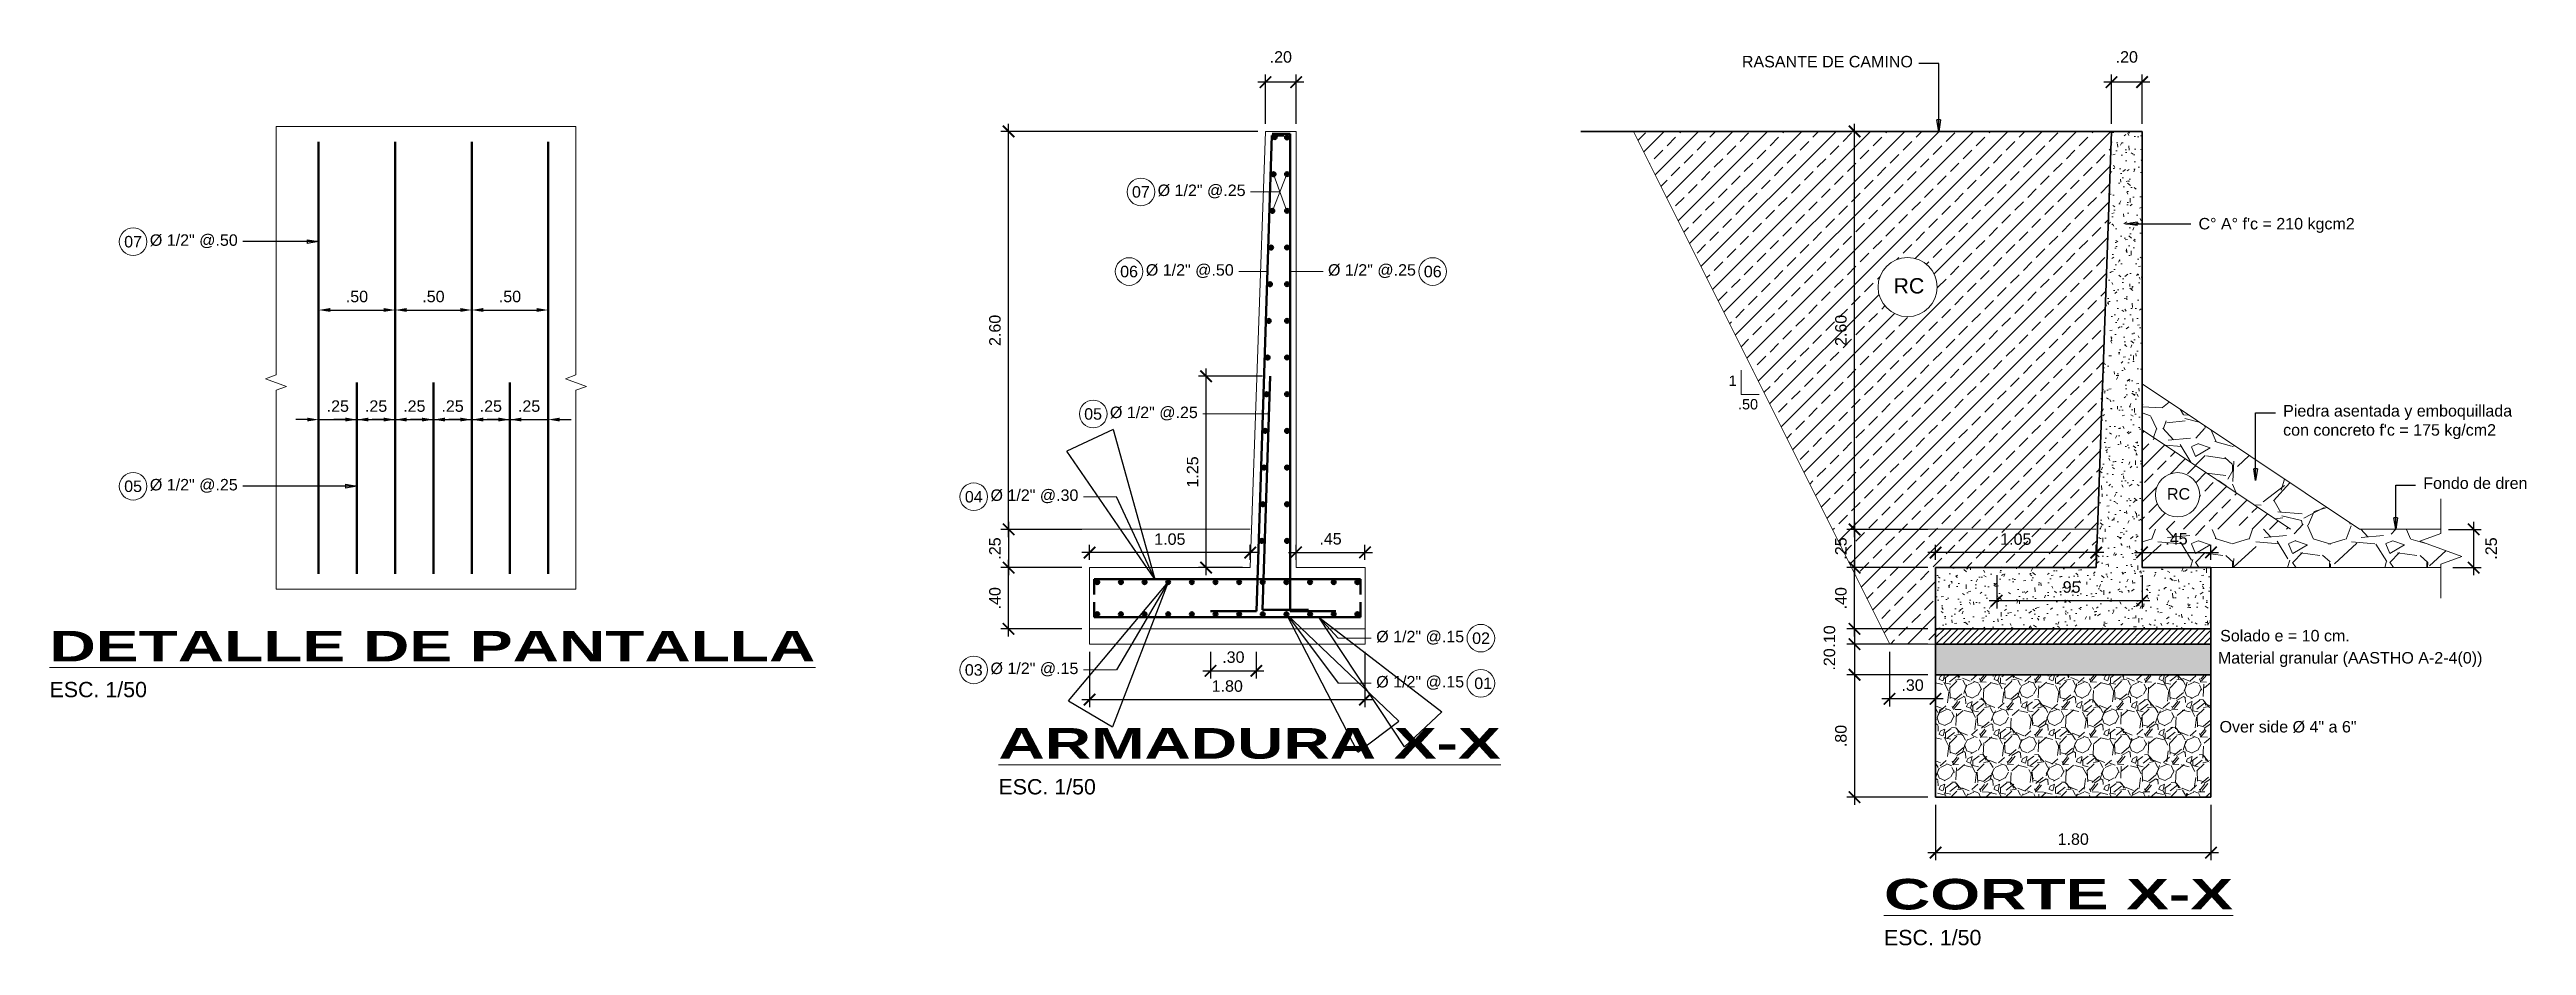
# Model space of a CAD drawing. Header units: metres. Extents: x 618946 to 619227, y 9266339 to 9266818.
# Drawn here: x 619016.05 to 619032.24, y 9266733.58 to 9266739.44 of the extents above; entities that cross this region are included whole.
import ezdxf
from ezdxf.enums import TextEntityAlignment as Align

# ---------------------------------------------------------------- set-up
doc = ezdxf.new("R2010")
doc.units = ezdxf.units.M
doc.header["$PDMODE"] = 34
for name, color, linetype, lineweight in [('DIM', 8, 'Continuous', 9), ('Dimensiones', 8, 'Continuous', 5), ('EST', 5, 'Continuous', 35), ('FIE', 201, 'Continuous', 50), ('HASH', 21, 'Continuous', 5), ('HATCH', 21, 'Continuous', 5)]:
    doc.layers.add(name, color=color, linetype=linetype, lineweight=lineweight)
doc.styles.get("Standard").update_dxf_attribs({"font": 'arial.ttf'})
doc.dimstyles.new('ESC-100$7', dxfattribs={"dimscale": 0.1, "dimtxt": 1.5, "dimasz": 2, "dimexe": 1, "dimexo": 1, "dimgap": 1, "dimtad": 1, "dimtih": 1, "dimtoh": 1, "dimzin": 4, "dimdsep": 46, "dimtxsty": 'Standard', "dimblk": 'ARCHTICK', "dimcen": 2.5, "dimdle": 1, "dimclrd": 256, "dimclre": 256, "dimclrt": 7, "dimaunit": 1, "dimadec": 3, "dimazin": 0, "dimtfac": 1, "dimtmove": 2, "dimatfit": 3, "dimldrblk": 'CLOSEDBLANK', "dimfxl": 1.25, "dimarcsym": 0})
doc.dimstyles.new('ESC-50', dxfattribs={"dimscale": 0.05, "dimtxt": 1.5, "dimasz": 1.5, "dimexe": 1, "dimexo": 1, "dimgap": 1, "dimtad": 1, "dimzin": 4, "dimdsep": 46, "dimtxsty": 'Standard', "dimblk": 'ARCHTICK', "dimcen": 2.5, "dimdle": 1, "dimclrd": 256, "dimclre": 256, "dimclrt": 7, "dimaunit": 1, "dimadec": 3, "dimazin": 0, "dimtfac": 1, "dimtmove": 2, "dimatfit": 3, "dimldrblk": 'CLOSEDBLANK', "dimfxl": 1.25, "dimarcsym": 0})

msp = doc.modelspace()

# ---------------------------------------------------------------- texts
at = {"layer": 'DIM', "color": 7}
for s, height, p in [('RASANTE DE CAMINO', 0.075, (619027.1117, 9266739.3203)), ('RC', 0.1, (619028.1024, 9266737.8432)), ('RC', 0.075, (619029.8899, 9266736.4964))]:
    msp.add_text(s, height=height, dxfattribs=at).set_placement(p)
for s, height, p in [('07', 0.075, (619023.1836, 9266738.5069)), ('07', 0.075, (619016.597, 9266738.1816)), ('06', 0.075, (619023.1064, 9266737.9866)), ('06', 0.075, (619025.091, 9266737.9866)), ('1', 0.0675, (619027.051, 9266737.2733)), ('05', 0.075, (619022.8712, 9266737.0561)), ('.50', 0.0675, (619027.1517, 9266737.1195)), ('05', 0.075, (619016.597, 9266736.5837)), ('04', 0.075, (619022.0915, 9266736.5151)), ('02', 0.075, (619025.4069, 9266735.5913)), ('03', 0.075, (619022.0912, 9266735.3838)), ('01', 0.075, (619025.4206, 9266735.2963))]:
    msp.add_text(s, height=height, dxfattribs=at).set_placement(p, align=Align.MIDDLE_CENTER)
at = {"layer": 'DIM', "color": 7, "char_height": 0.075}
for s, insert, attachment_point in [('\\A1;Ø 1/2" @.25', (619023.2933, 9266738.5548), 1), ('\\A1;Ø 1/2" @.50', (619016.7065, 9266738.2295), 1), ("C° A° f'c = 210 kgcm2", (619030.096, 9266738.3366), 1), ('\\A1;Ø 1/2" @.50', (619023.2159, 9266738.0345), 1), ('\\A1;Ø 1/2" @.25', (619024.981, 9266738.0345), 3), ('\\A1;Ø 1/2" @.25', (619022.9812, 9266737.104), 1), ("Piedra asentada y emboquillada\\Pcon concreto f'c = 175 kg/cm2", (619030.6489, 9266737.1143), 1), ('\\A1;Ø 1/2" @.25', (619016.7065, 9266736.6315), 1), ('Fondo de dren', (619031.5646, 9266736.6416), 1), ('\\A1;Ø 1/2" @.30', (619022.2007, 9266736.563), 1), ('\\A1;Ø 1/2" @.15', (619025.2962, 9266735.6392), 3), ('Solado e = 10 cm.', (619030.2372, 9266735.645), 1), ('Material granular (AASTHO A-2-4(0)) ', (619031.9514, 9266735.5006), 3), ('\\A1;Ø 1/2" @.15', (619022.2007, 9266735.4317), 1), ('\\A1;Ø 1/2" @.15', (619025.2962, 9266735.3442), 3), ('Over side Ø 4" a 6"', (619030.2333, 9266735.0501), 1)]:
    msp.add_mtext(s, dxfattribs=dict(at, insert=insert, attachment_point=attachment_point))
at = {"layer": 'Dimensiones', "color": 7, "char_height": 0.1, "attachment_point": 1}
for s, insert in [('{\\fArial|b1|i0|c0|p34;\\H2x;\\W1.5;\\LDETALLE DE PANTALLA\\P}ESC. 1/50', (619016.0509, 9266735.639)), ('{\\fArial|b1|i0|c0|p34;\\H2x;\\W1.5;\\LARMADURA X-X\\P}ESC. 1/50', (619022.2527, 9266735.0039)), ('{\\fArial|b1|i0|c0|p34;\\H2x;\\W1.5;\\LCORTE X-X\\P}ESC. 1/50', (619028.0401, 9266734.0186))]:
    msp.add_mtext(s, dxfattribs=dict(at, insert=insert))

# ---------------------------------------------------------------- blocks, each defined once
blk = doc.blocks.new('_ArchTick')
at = {"color": 0, "linetype": 'ByBlock', "const_width": 0.15}
blk.add_lwpolyline([(-0.5, -0.5), (0.5, 0.5)], dxfattribs=at)
blk = doc.blocks.new('*D236')
at = {"layer": 'Defpoints', "color": 0, "transparency": 16777216}
for p in [(619022.319, 9266736.052), (619022.848, 9266736.052), (619022.848, 9266735.652)]:
    blk.add_point(p, dxfattribs=at)
at = {"layer": 'DIM', "lineweight": -2, "transparency": 16777216}
for p, q in [((619022.798, 9266736.052), (619022.269, 9266736.052)), ((619022.319, 9266735.602), (619022.319, 9266736.102)), ((619022.798, 9266735.652), (619022.269, 9266735.652))]:
    blk.add_line(p, q, dxfattribs=at)
at = {"layer": 'DIM', "lineweight": -2, "transparency": 16777216, "xscale": 0.07500000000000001, "yscale": 0.07500000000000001, "zscale": 0.07500000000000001}
for p, rotation in [((619022.319, 9266736.052), 90), ((619022.319, 9266735.652), 270)]:
    blk.add_blockref('_ArchTick', p, dxfattribs=dict(at, rotation=rotation))
at = {"layer": 'DIM', "color": 7, "transparency": 16777216, "insert": (619022.23, 9266735.852), "char_height": 0.075, "attachment_point": 5, "rotation": 90}
blk.add_mtext('.40', dxfattribs=at)
blk = doc.blocks.new('_ClosedBlank')
at = {"color": 0, "linetype": 'ByBlock', "lineweight": -2}
for p, q in [((-1, 0.167), (0, 0)), ((-1, 0.167), (-1, -0.167)), ((0, 0), (-1, -0.167))]:
    blk.add_line(p, q, dxfattribs=at)
blk = doc.blocks.new('*D237')
at = {"layer": 'Defpoints', "color": 0, "transparency": 16777216}
for p in [(619022.848, 9266735.552), (619024.648, 9266735.552), (619024.648, 9266735.19)]:
    blk.add_point(p, dxfattribs=at)
at = {"layer": 'DIM', "lineweight": -2, "transparency": 16777216}
for p, q in [((619022.848, 9266735.502), (619022.848, 9266735.14)), ((619024.648, 9266735.502), (619024.648, 9266735.14)), ((619022.798, 9266735.19), (619024.698, 9266735.19))]:
    blk.add_line(p, q, dxfattribs=at)
at = {"layer": 'DIM', "lineweight": -2, "transparency": 16777216, "xscale": 0.07500000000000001, "yscale": 0.07500000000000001, "zscale": 0.07500000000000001, "rotation": 180}
blk.add_blockref('_ArchTick', (619022.848, 9266735.19), dxfattribs=at)
at = {"layer": 'DIM', "lineweight": -2, "transparency": 16777216, "xscale": 0.07500000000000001, "yscale": 0.07500000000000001, "zscale": 0.07500000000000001}
blk.add_blockref('_ArchTick', (619024.648, 9266735.19), dxfattribs=at)
at = {"layer": 'DIM', "color": 7, "transparency": 16777216, "insert": (619023.748, 9266735.278), "char_height": 0.075, "attachment_point": 5}
blk.add_mtext('1.80', dxfattribs=at)
blk = doc.blocks.new('*D238')
at = {"layer": 'Defpoints', "color": 0, "transparency": 16777216}
for p in [(619022.319, 9266738.902), (619023.998, 9266738.902), (619022.848, 9266736.302)]:
    blk.add_point(p, dxfattribs=at)
at = {"layer": 'DIM', "lineweight": -2, "transparency": 16777216}
for p, q in [((619023.948, 9266738.902), (619022.269, 9266738.902)), ((619022.319, 9266736.252), (619022.319, 9266738.952)), ((619022.798, 9266736.302), (619022.269, 9266736.302))]:
    blk.add_line(p, q, dxfattribs=at)
at = {"layer": 'DIM', "lineweight": -2, "transparency": 16777216, "xscale": 0.07500000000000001, "yscale": 0.07500000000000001, "zscale": 0.07500000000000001}
for p, rotation in [((619022.319, 9266738.902), 90), ((619022.319, 9266736.302), 270)]:
    blk.add_blockref('_ArchTick', p, dxfattribs=dict(at, rotation=rotation))
at = {"layer": 'DIM', "color": 7, "transparency": 16777216, "insert": (619022.23, 9266737.602), "char_height": 0.075, "attachment_point": 5, "rotation": 90}
blk.add_mtext('2.60', dxfattribs=at)
blk = doc.blocks.new('F1')
blk.add_hatch(color=256).paths.add_polyline_path([(-0.0127, 0, 1), (0.0127, 0, 1)])
blk.add_circle((0, 0), 0.0127)
blk = doc.blocks.new('*D242')
at = {"layer": 'Defpoints', "color": 0, "transparency": 16777216}
for p in [(619023.998, 9266739.224), (619023.998, 9266738.902), (619024.198, 9266738.902)]:
    blk.add_point(p, dxfattribs=at)
at = {"layer": 'DIM', "lineweight": -2, "transparency": 16777216}
for p, q in [((619024.248, 9266739.224), (619023.948, 9266739.224)), ((619023.998, 9266738.952), (619023.998, 9266739.274)), ((619024.198, 9266738.952), (619024.198, 9266739.274))]:
    blk.add_line(p, q, dxfattribs=at)
at = {"layer": 'DIM', "lineweight": -2, "transparency": 16777216, "xscale": 0.07500000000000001, "yscale": 0.07500000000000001, "zscale": 0.07500000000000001}
for p, rotation in [((619023.998, 9266739.224), 179.9999989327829), ((619024.198, 9266739.224), 359.9999989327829)]:
    blk.add_blockref('_ArchTick', p, dxfattribs=dict(at, rotation=rotation))
at = {"layer": 'DIM', "color": 7, "transparency": 16777216, "insert": (619024.098, 9266739.388), "char_height": 0.075, "attachment_point": 5, "rotation": 360}
blk.add_mtext('.20', dxfattribs=at)
blk = doc.blocks.new('*D239')
at = {"layer": 'Defpoints', "color": 0, "transparency": 16777216}
for p in [(619024.648, 9266736.152), (619024.198, 9266736.052), (619024.648, 9266736.052)]:
    blk.add_point(p, dxfattribs=at)
at = {"layer": 'DIM', "lineweight": -2, "transparency": 16777216}
for p, q in [((619024.148, 9266736.152), (619024.698, 9266736.152)), ((619024.198, 9266736.102), (619024.198, 9266736.202)), ((619024.648, 9266736.102), (619024.648, 9266736.202))]:
    blk.add_line(p, q, dxfattribs=at)
at = {"layer": 'DIM', "lineweight": -2, "transparency": 16777216, "xscale": 0.07500000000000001, "yscale": 0.07500000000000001, "zscale": 0.07500000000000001, "rotation": 180}
blk.add_blockref('_ArchTick', (619024.198, 9266736.152), dxfattribs=at)
at = {"layer": 'DIM', "lineweight": -2, "transparency": 16777216, "xscale": 0.07500000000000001, "yscale": 0.07500000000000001, "zscale": 0.07500000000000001}
blk.add_blockref('_ArchTick', (619024.648, 9266736.152), dxfattribs=at)
at = {"layer": 'DIM', "color": 7, "transparency": 16777216, "insert": (619024.423, 9266736.24), "char_height": 0.075, "attachment_point": 5}
blk.add_mtext('.45', dxfattribs=at)
blk = doc.blocks.new('*D240')
at = {"layer": 'Defpoints', "color": 0, "transparency": 16777216}
for p in [(619022.848, 9266736.15), (619022.848, 9266736.052), (619023.898, 9266736.052)]:
    blk.add_point(p, dxfattribs=at)
at = {"layer": 'DIM', "lineweight": -2, "transparency": 16777216}
for p, q in [((619023.948, 9266736.15), (619022.798, 9266736.15)), ((619022.848, 9266736.102), (619022.848, 9266736.2)), ((619023.898, 9266736.102), (619023.898, 9266736.2))]:
    blk.add_line(p, q, dxfattribs=at)
at = {"layer": 'DIM', "lineweight": -2, "transparency": 16777216, "xscale": 0.07500000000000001, "yscale": 0.07500000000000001, "zscale": 0.07500000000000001, "rotation": 180}
blk.add_blockref('_ArchTick', (619022.848, 9266736.15), dxfattribs=at)
at = {"layer": 'DIM', "lineweight": -2, "transparency": 16777216, "xscale": 0.07500000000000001, "yscale": 0.07500000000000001, "zscale": 0.07500000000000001}
blk.add_blockref('_ArchTick', (619023.898, 9266736.15), dxfattribs=at)
at = {"layer": 'DIM', "color": 7, "transparency": 16777216, "insert": (619023.373, 9266736.238), "char_height": 0.075, "attachment_point": 5}
blk.add_mtext('1.05', dxfattribs=at)
blk = doc.blocks.new('*D241')
at = {"layer": 'Defpoints', "color": 0, "transparency": 16777216}
for p in [(619022.848, 9266736.302), (619022.319, 9266736.052), (619022.848, 9266736.052)]:
    blk.add_point(p, dxfattribs=at)
at = {"layer": 'DIM', "lineweight": -2, "transparency": 16777216}
for p, q in [((619022.798, 9266736.302), (619022.269, 9266736.302)), ((619022.319, 9266736.352), (619022.319, 9266736.002)), ((619022.798, 9266736.052), (619022.269, 9266736.052))]:
    blk.add_line(p, q, dxfattribs=at)
at = {"layer": 'DIM', "lineweight": -2, "transparency": 16777216, "xscale": 0.07500000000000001, "yscale": 0.07500000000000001, "zscale": 0.07500000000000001}
for p, rotation in [((619022.319, 9266736.302), 90), ((619022.319, 9266736.052), 270)]:
    blk.add_blockref('_ArchTick', p, dxfattribs=dict(at, rotation=rotation))
at = {"layer": 'DIM', "color": 7, "transparency": 16777216, "insert": (619022.23, 9266736.177), "char_height": 0.075, "attachment_point": 5, "rotation": 90}
blk.add_mtext('.25', dxfattribs=at)
blk = doc.blocks.new('*D243')
at = {"layer": 'Defpoints', "color": 0, "transparency": 16777216}
for p in [(619023.61, 9266737.302), (619024.028, 9266737.302), (619023.898, 9266736.052)]:
    blk.add_point(p, dxfattribs=at)
at = {"layer": 'DIM', "lineweight": -2, "transparency": 16777216}
for p, q in [((619023.978, 9266737.302), (619023.56, 9266737.302)), ((619023.61, 9266736.002), (619023.61, 9266737.352)), ((619023.848, 9266736.052), (619023.56, 9266736.052))]:
    blk.add_line(p, q, dxfattribs=at)
at = {"layer": 'DIM', "lineweight": -2, "transparency": 16777216, "xscale": 0.07500000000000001, "yscale": 0.07500000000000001, "zscale": 0.07500000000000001}
for p, rotation in [((619023.61, 9266737.302), 90), ((619023.61, 9266736.052), 270)]:
    blk.add_blockref('_ArchTick', p, dxfattribs=dict(at, rotation=rotation))
at = {"layer": 'DIM', "color": 7, "transparency": 16777216, "insert": (619023.522, 9266736.677), "char_height": 0.075, "attachment_point": 5, "rotation": 90}
blk.add_mtext('1.25', dxfattribs=at)
blk = doc.blocks.new('*D244')
at = {"layer": 'Defpoints', "color": 0, "transparency": 16777216}
for p in [(619023.638, 9266735.552), (619023.938, 9266735.552), (619023.938, 9266735.378)]:
    blk.add_point(p, dxfattribs=at)
at = {"layer": 'DIM', "lineweight": -2, "transparency": 16777216}
for p, q in [((619023.638, 9266735.502), (619023.638, 9266735.328)), ((619023.938, 9266735.502), (619023.938, 9266735.328)), ((619023.588, 9266735.378), (619023.988, 9266735.378))]:
    blk.add_line(p, q, dxfattribs=at)
at = {"layer": 'DIM', "lineweight": -2, "transparency": 16777216, "xscale": 0.07500000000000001, "yscale": 0.07500000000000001, "zscale": 0.07500000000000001, "rotation": 180}
blk.add_blockref('_ArchTick', (619023.638, 9266735.378), dxfattribs=at)
at = {"layer": 'DIM', "lineweight": -2, "transparency": 16777216, "xscale": 0.07500000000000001, "yscale": 0.07500000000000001, "zscale": 0.07500000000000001}
blk.add_blockref('_ArchTick', (619023.938, 9266735.378), dxfattribs=at)
at = {"layer": 'DIM', "color": 7, "transparency": 16777216, "insert": (619023.788, 9266735.467), "char_height": 0.075, "attachment_point": 5}
blk.add_mtext('.30', dxfattribs=at)
blk = doc.blocks.new('*D245')
at = {"layer": 'Defpoints', "color": 0, "transparency": 16777216}
for p in [(619027.848, 9266736.052), (619028.377, 9266736.052), (619028.377, 9266735.652)]:
    blk.add_point(p, dxfattribs=at)
at = {"layer": 'DIM', "lineweight": -2, "transparency": 16777216}
for p, q in [((619028.327, 9266736.052), (619027.798, 9266736.052)), ((619027.848, 9266735.602), (619027.848, 9266736.102)), ((619028.327, 9266735.652), (619027.798, 9266735.652))]:
    blk.add_line(p, q, dxfattribs=at)
at = {"layer": 'DIM', "lineweight": -2, "transparency": 16777216, "xscale": 0.07500000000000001, "yscale": 0.07500000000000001, "zscale": 0.07500000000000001}
for p, rotation in [((619027.848, 9266736.052), 90), ((619027.848, 9266735.652), 270)]:
    blk.add_blockref('_ArchTick', p, dxfattribs=dict(at, rotation=rotation))
at = {"layer": 'DIM', "color": 7, "transparency": 16777216, "insert": (619027.759, 9266735.852), "char_height": 0.075, "attachment_point": 5, "rotation": 90}
blk.add_mtext('.40', dxfattribs=at)
blk = doc.blocks.new('*D246')
at = {"layer": 'Defpoints', "color": 0, "transparency": 16777216}
for p in [(619028.377, 9266734.552), (619030.177, 9266734.552), (619030.177, 9266734.19)]:
    blk.add_point(p, dxfattribs=at)
at = {"layer": 'DIM', "lineweight": -2, "transparency": 16777216}
for p, q in [((619028.377, 9266734.502), (619028.377, 9266734.14)), ((619030.177, 9266734.502), (619030.177, 9266734.14)), ((619028.327, 9266734.19), (619030.227, 9266734.19))]:
    blk.add_line(p, q, dxfattribs=at)
at = {"layer": 'DIM', "lineweight": -2, "transparency": 16777216, "xscale": 0.07500000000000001, "yscale": 0.07500000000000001, "zscale": 0.07500000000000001, "rotation": 180}
blk.add_blockref('_ArchTick', (619028.377, 9266734.19), dxfattribs=at)
at = {"layer": 'DIM', "lineweight": -2, "transparency": 16777216, "xscale": 0.07500000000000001, "yscale": 0.07500000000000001, "zscale": 0.07500000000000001}
blk.add_blockref('_ArchTick', (619030.177, 9266734.19), dxfattribs=at)
at = {"layer": 'DIM', "color": 7, "transparency": 16777216, "insert": (619029.277, 9266734.278), "char_height": 0.075, "attachment_point": 5}
blk.add_mtext('1.80', dxfattribs=at)
blk = doc.blocks.new('*D247')
at = {"layer": 'Defpoints', "color": 0, "transparency": 16777216}
for p in [(619027.848, 9266738.902), (619029.527, 9266738.902), (619028.377, 9266736.302)]:
    blk.add_point(p, dxfattribs=at)
at = {"layer": 'DIM', "lineweight": -2, "transparency": 16777216}
for p, q in [((619029.477, 9266738.902), (619027.798, 9266738.902)), ((619027.848, 9266736.252), (619027.848, 9266738.952)), ((619028.327, 9266736.302), (619027.798, 9266736.302))]:
    blk.add_line(p, q, dxfattribs=at)
at = {"layer": 'DIM', "lineweight": -2, "transparency": 16777216, "xscale": 0.07500000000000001, "yscale": 0.07500000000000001, "zscale": 0.07500000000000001}
for p, rotation in [((619027.848, 9266738.902), 90), ((619027.848, 9266736.302), 270)]:
    blk.add_blockref('_ArchTick', p, dxfattribs=dict(at, rotation=rotation))
at = {"layer": 'DIM', "color": 7, "transparency": 16777216, "insert": (619027.759, 9266737.602), "char_height": 0.075, "attachment_point": 5, "rotation": 90}
blk.add_mtext('2.60', dxfattribs=at)
blk = doc.blocks.new('*D251')
at = {"layer": 'Defpoints', "color": 0, "transparency": 16777216}
for p in [(619029.527, 9266739.224), (619029.527, 9266738.902), (619029.727, 9266738.902)]:
    blk.add_point(p, dxfattribs=at)
at = {"layer": 'DIM', "lineweight": -2, "transparency": 16777216}
for p, q in [((619029.777, 9266739.224), (619029.477, 9266739.224)), ((619029.527, 9266738.952), (619029.527, 9266739.274)), ((619029.727, 9266738.952), (619029.727, 9266739.274))]:
    blk.add_line(p, q, dxfattribs=at)
at = {"layer": 'DIM', "lineweight": -2, "transparency": 16777216, "xscale": 0.07500000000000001, "yscale": 0.07500000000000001, "zscale": 0.07500000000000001}
for p, rotation in [((619029.527, 9266739.224), 179.9999989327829), ((619029.727, 9266739.224), 359.9999989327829)]:
    blk.add_blockref('_ArchTick', p, dxfattribs=dict(at, rotation=rotation))
at = {"layer": 'DIM', "color": 7, "transparency": 16777216, "insert": (619029.627, 9266739.388), "char_height": 0.075, "attachment_point": 5, "rotation": 360}
blk.add_mtext('.20', dxfattribs=at)
blk = doc.blocks.new('*D248')
at = {"layer": 'Defpoints', "color": 0, "transparency": 16777216}
for p in [(619030.177, 9266736.152), (619029.727, 9266736.052), (619030.177, 9266736.052)]:
    blk.add_point(p, dxfattribs=at)
at = {"layer": 'DIM', "lineweight": -2, "transparency": 16777216}
for p, q in [((619029.677, 9266736.152), (619030.227, 9266736.152)), ((619029.727, 9266736.102), (619029.727, 9266736.202)), ((619030.177, 9266736.102), (619030.177, 9266736.202))]:
    blk.add_line(p, q, dxfattribs=at)
at = {"layer": 'DIM', "lineweight": -2, "transparency": 16777216, "xscale": 0.07500000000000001, "yscale": 0.07500000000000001, "zscale": 0.07500000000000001, "rotation": 180}
blk.add_blockref('_ArchTick', (619029.727, 9266736.152), dxfattribs=at)
at = {"layer": 'DIM', "lineweight": -2, "transparency": 16777216, "xscale": 0.07500000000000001, "yscale": 0.07500000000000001, "zscale": 0.07500000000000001}
blk.add_blockref('_ArchTick', (619030.177, 9266736.152), dxfattribs=at)
at = {"layer": 'DIM', "color": 7, "transparency": 16777216, "insert": (619029.952, 9266736.24), "char_height": 0.075, "attachment_point": 5}
blk.add_mtext('.45', dxfattribs=at)
blk = doc.blocks.new('*D249')
at = {"layer": 'Defpoints', "color": 0, "transparency": 16777216}
for p in [(619028.377, 9266736.15), (619028.377, 9266736.052), (619029.427, 9266736.052)]:
    blk.add_point(p, dxfattribs=at)
at = {"layer": 'DIM', "lineweight": -2, "transparency": 16777216}
for p, q in [((619029.477, 9266736.15), (619028.327, 9266736.15)), ((619028.377, 9266736.102), (619028.377, 9266736.2)), ((619029.427, 9266736.102), (619029.427, 9266736.2))]:
    blk.add_line(p, q, dxfattribs=at)
at = {"layer": 'DIM', "lineweight": -2, "transparency": 16777216, "xscale": 0.07500000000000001, "yscale": 0.07500000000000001, "zscale": 0.07500000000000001, "rotation": 180}
blk.add_blockref('_ArchTick', (619028.377, 9266736.15), dxfattribs=at)
at = {"layer": 'DIM', "lineweight": -2, "transparency": 16777216, "xscale": 0.07500000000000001, "yscale": 0.07500000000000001, "zscale": 0.07500000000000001}
blk.add_blockref('_ArchTick', (619029.427, 9266736.15), dxfattribs=at)
at = {"layer": 'DIM', "color": 7, "transparency": 16777216, "insert": (619028.902, 9266736.238), "char_height": 0.075, "attachment_point": 5}
blk.add_mtext('1.05', dxfattribs=at)
blk = doc.blocks.new('*D250')
at = {"layer": 'Defpoints', "color": 0, "transparency": 16777216}
for p in [(619028.377, 9266736.302), (619027.848, 9266736.052), (619028.377, 9266736.052)]:
    blk.add_point(p, dxfattribs=at)
at = {"layer": 'DIM', "lineweight": -2, "transparency": 16777216}
for p, q in [((619028.327, 9266736.302), (619027.798, 9266736.302)), ((619027.848, 9266736.352), (619027.848, 9266736.002)), ((619028.327, 9266736.052), (619027.798, 9266736.052))]:
    blk.add_line(p, q, dxfattribs=at)
at = {"layer": 'DIM', "lineweight": -2, "transparency": 16777216, "xscale": 0.07500000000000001, "yscale": 0.07500000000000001, "zscale": 0.07500000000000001}
for p, rotation in [((619027.848, 9266736.302), 90), ((619027.848, 9266736.052), 270)]:
    blk.add_blockref('_ArchTick', p, dxfattribs=dict(at, rotation=rotation))
at = {"layer": 'DIM', "color": 7, "transparency": 16777216, "insert": (619027.759, 9266736.177), "char_height": 0.075, "attachment_point": 5, "rotation": 90}
blk.add_mtext('.25', dxfattribs=at)
blk = doc.blocks.new('*D252')
at = {"layer": 'Defpoints', "color": 0, "transparency": 16777216}
for p in [(619028.377, 9266735.652), (619027.848, 9266735.552), (619028.377, 9266735.552)]:
    blk.add_point(p, dxfattribs=at)
at = {"layer": 'DIM', "lineweight": -2, "transparency": 16777216}
for p, q in [((619028.327, 9266735.652), (619027.798, 9266735.652)), ((619027.848, 9266735.652), (619027.848, 9266735.727)), ((619027.848, 9266735.652), (619027.848, 9266735.552)), ((619028.327, 9266735.552), (619027.798, 9266735.552)), ((619027.848, 9266735.552), (619027.848, 9266735.477))]:
    blk.add_line(p, q, dxfattribs=at)
at = {"layer": 'DIM', "lineweight": -2, "transparency": 16777216, "xscale": 0.07500000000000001, "yscale": 0.07500000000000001, "zscale": 0.07500000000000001}
for p, rotation in [((619027.848, 9266735.652), 270), ((619027.848, 9266735.552), 90)]:
    blk.add_blockref('_ArchTick', p, dxfattribs=dict(at, rotation=rotation))
at = {"layer": 'DIM', "color": 7, "transparency": 16777216, "insert": (619027.684, 9266735.602), "char_height": 0.075, "attachment_point": 5, "rotation": 90}
blk.add_mtext('.10', dxfattribs=at)
blk = doc.blocks.new('*D253')
at = {"layer": 'Defpoints', "color": 0, "transparency": 16777216}
for p in [(619028.377, 9266735.552), (619027.848, 9266735.352), (619028.377, 9266735.352)]:
    blk.add_point(p, dxfattribs=at)
at = {"layer": 'DIM', "lineweight": -2, "transparency": 16777216}
for p, q in [((619028.327, 9266735.552), (619027.798, 9266735.552)), ((619027.848, 9266735.602), (619027.848, 9266735.302)), ((619028.327, 9266735.352), (619027.798, 9266735.352))]:
    blk.add_line(p, q, dxfattribs=at)
at = {"layer": 'DIM', "lineweight": -2, "transparency": 16777216, "xscale": 0.07500000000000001, "yscale": 0.07500000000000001, "zscale": 0.07500000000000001}
for p, rotation in [((619027.848, 9266735.552), 90), ((619027.848, 9266735.352), 270)]:
    blk.add_blockref('_ArchTick', p, dxfattribs=dict(at, rotation=rotation))
at = {"layer": 'DIM', "color": 7, "transparency": 16777216, "insert": (619027.684, 9266735.452), "char_height": 0.075, "attachment_point": 5, "rotation": 90}
blk.add_mtext('.20', dxfattribs=at)
blk = doc.blocks.new('*D254')
at = {"layer": 'Defpoints', "color": 0, "transparency": 16777216}
for p in [(619028.377, 9266735.352), (619027.848, 9266734.552), (619028.377, 9266734.552)]:
    blk.add_point(p, dxfattribs=at)
at = {"layer": 'DIM', "lineweight": -2, "transparency": 16777216}
for p, q in [((619028.327, 9266735.352), (619027.798, 9266735.352)), ((619027.848, 9266735.402), (619027.848, 9266734.502)), ((619028.327, 9266734.552), (619027.798, 9266734.552))]:
    blk.add_line(p, q, dxfattribs=at)
at = {"layer": 'DIM', "lineweight": -2, "transparency": 16777216, "xscale": 0.07500000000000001, "yscale": 0.07500000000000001, "zscale": 0.07500000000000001}
for p, rotation in [((619027.848, 9266735.352), 90), ((619027.848, 9266734.552), 270)]:
    blk.add_blockref('_ArchTick', p, dxfattribs=dict(at, rotation=rotation))
at = {"layer": 'DIM', "color": 7, "transparency": 16777216, "insert": (619027.759, 9266734.952), "char_height": 0.075, "attachment_point": 5, "rotation": 90}
blk.add_mtext('.80', dxfattribs=at)
blk = doc.blocks.new('*D255')
at = {"layer": 'Defpoints', "color": 0, "transparency": 16777216}
for p in [(619031.679, 9266736.302), (619031.709, 9266736.052), (619031.894, 9266736.052)]:
    blk.add_point(p, dxfattribs=at)
at = {"layer": 'DIM', "lineweight": -2, "transparency": 16777216}
for p, q in [((619031.729, 9266736.302), (619031.944, 9266736.302)), ((619031.894, 9266736.352), (619031.894, 9266736.002)), ((619031.759, 9266736.052), (619031.944, 9266736.052))]:
    blk.add_line(p, q, dxfattribs=at)
at = {"layer": 'DIM', "lineweight": -2, "transparency": 16777216, "xscale": 0.07500000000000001, "yscale": 0.07500000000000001, "zscale": 0.07500000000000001}
for p, rotation in [((619031.894, 9266736.302), 90), ((619031.894, 9266736.052), 270)]:
    blk.add_blockref('_ArchTick', p, dxfattribs=dict(at, rotation=rotation))
at = {"layer": 'DIM', "color": 7, "transparency": 16777216, "insert": (619032.009, 9266736.177), "char_height": 0.075, "attachment_point": 5, "rotation": 90}
blk.add_mtext('.25', dxfattribs=at)
blk = doc.blocks.new('*D256')
at = {"layer": 'Defpoints', "color": 0, "transparency": 16777216}
for p in [(619028.777, 9266736.052), (619029.727, 9266736.052), (619028.777, 9266735.836)]:
    blk.add_point(p, dxfattribs=at)
at = {"layer": 'DIM', "lineweight": -2, "transparency": 16777216}
for p, q in [((619028.777, 9266736.002), (619028.777, 9266735.786)), ((619029.727, 9266736.002), (619029.727, 9266735.786)), ((619029.777, 9266735.836), (619028.727, 9266735.836))]:
    blk.add_line(p, q, dxfattribs=at)
at = {"layer": 'DIM', "lineweight": -2, "transparency": 16777216, "xscale": 0.07500000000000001, "yscale": 0.07500000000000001, "zscale": 0.07500000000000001, "rotation": 180}
blk.add_blockref('_ArchTick', (619028.777, 9266735.836), dxfattribs=at)
at = {"layer": 'DIM', "lineweight": -2, "transparency": 16777216, "xscale": 0.07500000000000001, "yscale": 0.07500000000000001, "zscale": 0.07500000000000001}
blk.add_blockref('_ArchTick', (619029.727, 9266735.836), dxfattribs=at)
at = {"layer": 'DIM', "color": 7, "transparency": 16777216, "insert": (619029.252, 9266735.925), "char_height": 0.075, "attachment_point": 5}
blk.add_mtext('.95', dxfattribs=at)
blk = doc.blocks.new('*D257')
at = {"layer": 'Defpoints', "color": 0, "transparency": 16777216}
for p in [(619018.31, 9266737.735), (619017.81, 9266737.574), (619018.31, 9266737.574)]:
    blk.add_point(p, dxfattribs=at)
at = {"layer": 'DIM', "lineweight": -2, "transparency": 16777216}
for p, q in [((619017.81, 9266737.624), (619017.81, 9266737.785)), ((619017.885, 9266737.735), (619018.235, 9266737.735)), ((619018.31, 9266737.624), (619018.31, 9266737.785))]:
    blk.add_line(p, q, dxfattribs=at)
at = {"layer": 'DIM', "transparency": 16777216}
for points in [[(619017.885, 9266737.748), (619017.885, 9266737.723), (619017.81, 9266737.735)], [(619018.235, 9266737.748), (619018.235, 9266737.723), (619018.31, 9266737.735)]]:
    blk.add_solid(points, dxfattribs=at)
at = {"layer": 'DIM', "color": 7, "transparency": 16777216, "insert": (619018.06, 9266737.823), "char_height": 0.075, "attachment_point": 5}
blk.add_mtext('.50', dxfattribs=at)
blk = doc.blocks.new('*D258')
at = {"layer": 'Defpoints', "color": 0, "transparency": 16777216}
for p in [(619018.81, 9266737.735), (619018.81, 9266737.735), (619018.31, 9266737.574)]:
    blk.add_point(p, dxfattribs=at)
at = {"layer": 'DIM', "lineweight": -2, "transparency": 16777216}
for p, q in [((619018.31, 9266737.624), (619018.31, 9266737.785)), ((619018.385, 9266737.735), (619018.735, 9266737.735))]:
    blk.add_line(p, q, dxfattribs=at)
at = {"layer": 'DIM', "transparency": 16777216}
for points in [[(619018.385, 9266737.748), (619018.385, 9266737.723), (619018.31, 9266737.735)], [(619018.735, 9266737.748), (619018.735, 9266737.723), (619018.81, 9266737.735)]]:
    blk.add_solid(points, dxfattribs=at)
at = {"layer": 'DIM', "color": 7, "transparency": 16777216, "insert": (619018.56, 9266737.823), "char_height": 0.075, "attachment_point": 5}
blk.add_mtext('.50', dxfattribs=at)
blk = doc.blocks.new('*D259')
at = {"layer": 'Defpoints', "color": 0, "transparency": 16777216}
for p in [(619018.81, 9266737.735), (619019.31, 9266737.735), (619019.31, 9266737.735)]:
    blk.add_point(p, dxfattribs=at)
at = {"layer": 'DIM', "lineweight": -2, "transparency": 16777216}
blk.add_line((619018.885, 9266737.735), (619019.235, 9266737.735), dxfattribs=at)
at = {"layer": 'DIM', "transparency": 16777216}
for points in [[(619018.885, 9266737.748), (619018.885, 9266737.723), (619018.81, 9266737.735)], [(619019.235, 9266737.748), (619019.235, 9266737.723), (619019.31, 9266737.735)]]:
    blk.add_solid(points, dxfattribs=at)
at = {"layer": 'DIM', "color": 7, "transparency": 16777216, "insert": (619019.06, 9266737.823), "char_height": 0.075, "attachment_point": 5}
blk.add_mtext('.50', dxfattribs=at)
blk = doc.blocks.new('*D260')
at = {"layer": 'Defpoints', "color": 0, "transparency": 16777216}
for p in [(619017.81, 9266736.923), (619018.06, 9266737.019), (619018.06, 9266736.923)]:
    blk.add_point(p, dxfattribs=at)
at = {"layer": 'DIM', "lineweight": -2, "transparency": 16777216}
for p, q in [((619017.735, 9266737.019), (619017.66, 9266737.019)), ((619017.81, 9266736.973), (619017.81, 9266737.069)), ((619017.81, 9266737.019), (619018.06, 9266737.019)), ((619018.06, 9266736.973), (619018.06, 9266737.069)), ((619018.135, 9266737.019), (619018.21, 9266737.019))]:
    blk.add_line(p, q, dxfattribs=at)
at = {"layer": 'DIM', "transparency": 16777216}
for points in [[(619017.735, 9266737.032), (619017.735, 9266737.007), (619017.81, 9266737.019)], [(619018.135, 9266737.032), (619018.135, 9266737.007), (619018.06, 9266737.019)]]:
    blk.add_solid(points, dxfattribs=at)
at = {"layer": 'DIM', "color": 7, "transparency": 16777216, "insert": (619017.935, 9266737.107), "char_height": 0.075, "attachment_point": 5}
blk.add_mtext('.25', dxfattribs=at)
blk = doc.blocks.new('*D261')
at = {"layer": 'Defpoints', "color": 0, "transparency": 16777216}
for p in [(619018.06, 9266736.923), (619018.31, 9266737.019), (619018.31, 9266737.019)]:
    blk.add_point(p, dxfattribs=at)
at = {"layer": 'DIM', "lineweight": -2, "transparency": 16777216}
for p, q in [((619017.985, 9266737.019), (619017.91, 9266737.019)), ((619018.06, 9266736.973), (619018.06, 9266737.069)), ((619018.06, 9266737.019), (619018.31, 9266737.019)), ((619018.385, 9266737.019), (619018.46, 9266737.019))]:
    blk.add_line(p, q, dxfattribs=at)
at = {"layer": 'DIM', "transparency": 16777216}
for points in [[(619017.985, 9266737.032), (619017.985, 9266737.007), (619018.06, 9266737.019)], [(619018.385, 9266737.032), (619018.385, 9266737.007), (619018.31, 9266737.019)]]:
    blk.add_solid(points, dxfattribs=at)
at = {"layer": 'DIM', "color": 7, "transparency": 16777216, "insert": (619018.185, 9266737.107), "char_height": 0.075, "attachment_point": 5}
blk.add_mtext('.25', dxfattribs=at)
blk = doc.blocks.new('*D262')
at = {"layer": 'Defpoints', "color": 0, "transparency": 16777216}
for p in [(619018.31, 9266737.019), (619018.56, 9266737.019), (619018.56, 9266737.019)]:
    blk.add_point(p, dxfattribs=at)
at = {"layer": 'DIM', "lineweight": -2, "transparency": 16777216}
for p, q in [((619018.235, 9266737.019), (619018.16, 9266737.019)), ((619018.31, 9266737.019), (619018.56, 9266737.019)), ((619018.635, 9266737.019), (619018.71, 9266737.019))]:
    blk.add_line(p, q, dxfattribs=at)
at = {"layer": 'DIM', "transparency": 16777216}
for points in [[(619018.235, 9266737.032), (619018.235, 9266737.007), (619018.31, 9266737.019)], [(619018.635, 9266737.032), (619018.635, 9266737.007), (619018.56, 9266737.019)]]:
    blk.add_solid(points, dxfattribs=at)
at = {"layer": 'DIM', "color": 7, "transparency": 16777216, "insert": (619018.435, 9266737.107), "char_height": 0.075, "attachment_point": 5}
blk.add_mtext('.25', dxfattribs=at)
blk = doc.blocks.new('*D263')
at = {"layer": 'Defpoints', "color": 0, "transparency": 16777216}
for p in [(619018.56, 9266737.019), (619018.81, 9266737.019), (619018.81, 9266736.982)]:
    blk.add_point(p, dxfattribs=at)
at = {"layer": 'DIM', "lineweight": -2, "transparency": 16777216}
for p, q in [((619018.485, 9266737.019), (619018.41, 9266737.019)), ((619018.56, 9266737.019), (619018.81, 9266737.019)), ((619018.81, 9266737.032), (619018.81, 9266737.069)), ((619018.885, 9266737.019), (619018.96, 9266737.019))]:
    blk.add_line(p, q, dxfattribs=at)
at = {"layer": 'DIM', "transparency": 16777216}
for points in [[(619018.485, 9266737.032), (619018.485, 9266737.007), (619018.56, 9266737.019)], [(619018.885, 9266737.032), (619018.885, 9266737.007), (619018.81, 9266737.019)]]:
    blk.add_solid(points, dxfattribs=at)
at = {"layer": 'DIM', "color": 7, "transparency": 16777216, "insert": (619018.685, 9266737.107), "char_height": 0.075, "attachment_point": 5}
blk.add_mtext('.25', dxfattribs=at)
blk = doc.blocks.new('*D264')
at = {"layer": 'Defpoints', "color": 0, "transparency": 16777216}
for p in [(619018.81, 9266736.982), (619019.06, 9266737.019), (619019.06, 9266736.982)]:
    blk.add_point(p, dxfattribs=at)
at = {"layer": 'DIM', "lineweight": -2, "transparency": 16777216}
for p, q in [((619018.735, 9266737.019), (619018.66, 9266737.019)), ((619018.81, 9266737.032), (619018.81, 9266737.069)), ((619018.81, 9266737.019), (619019.06, 9266737.019)), ((619019.06, 9266737.032), (619019.06, 9266737.069)), ((619019.135, 9266737.019), (619019.21, 9266737.019))]:
    blk.add_line(p, q, dxfattribs=at)
at = {"layer": 'DIM', "transparency": 16777216}
for points in [[(619018.735, 9266737.032), (619018.735, 9266737.007), (619018.81, 9266737.019)], [(619019.135, 9266737.032), (619019.135, 9266737.007), (619019.06, 9266737.019)]]:
    blk.add_solid(points, dxfattribs=at)
at = {"layer": 'DIM', "color": 7, "transparency": 16777216, "insert": (619018.935, 9266737.107), "char_height": 0.075, "attachment_point": 5}
blk.add_mtext('.25', dxfattribs=at)
blk = doc.blocks.new('*D265')
at = {"layer": 'Defpoints', "color": 0, "transparency": 16777216}
for p in [(619019.06, 9266736.982), (619019.31, 9266737.019), (619019.31, 9266737.019)]:
    blk.add_point(p, dxfattribs=at)
at = {"layer": 'DIM', "lineweight": -2, "transparency": 16777216}
for p, q in [((619018.985, 9266737.019), (619018.91, 9266737.019)), ((619019.06, 9266737.032), (619019.06, 9266737.069)), ((619019.06, 9266737.019), (619019.31, 9266737.019)), ((619019.385, 9266737.019), (619019.46, 9266737.019))]:
    blk.add_line(p, q, dxfattribs=at)
at = {"layer": 'DIM', "transparency": 16777216}
for points in [[(619018.985, 9266737.032), (619018.985, 9266737.007), (619019.06, 9266737.019)], [(619019.385, 9266737.032), (619019.385, 9266737.007), (619019.31, 9266737.019)]]:
    blk.add_solid(points, dxfattribs=at)
at = {"layer": 'DIM', "color": 7, "transparency": 16777216, "insert": (619019.185, 9266737.107), "char_height": 0.075, "attachment_point": 5}
blk.add_mtext('.25', dxfattribs=at)
blk = doc.blocks.new('*D271')
at = {"layer": 'Defpoints', "color": 0, "transparency": 16777216}
for p in [(619028.077, 9266735.552), (619028.377, 9266735.552), (619028.077, 9266735.195)]:
    blk.add_point(p, dxfattribs=at)
at = {"layer": 'DIM', "lineweight": -2, "transparency": 16777216}
for p, q in [((619028.077, 9266735.502), (619028.077, 9266735.145)), ((619028.377, 9266735.502), (619028.377, 9266735.145)), ((619028.427, 9266735.195), (619028.027, 9266735.195))]:
    blk.add_line(p, q, dxfattribs=at)
at = {"layer": 'DIM', "lineweight": -2, "transparency": 16777216, "xscale": 0.07500000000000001, "yscale": 0.07500000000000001, "zscale": 0.07500000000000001, "rotation": 180}
blk.add_blockref('_ArchTick', (619028.077, 9266735.195), dxfattribs=at)
at = {"layer": 'DIM', "lineweight": -2, "transparency": 16777216, "xscale": 0.07500000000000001, "yscale": 0.07500000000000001, "zscale": 0.07500000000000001}
blk.add_blockref('_ArchTick', (619028.377, 9266735.195), dxfattribs=at)
at = {"layer": 'DIM', "color": 7, "transparency": 16777216, "insert": (619028.227, 9266735.284), "char_height": 0.075, "attachment_point": 5}
blk.add_mtext('.30', dxfattribs=at)

# ---------------------------------------------------------------- dimensions: what is measured, and where the dimension line sits
at = {"layer": 'DIM'}
for p1, p2, picture, middle in [((619024.1984, 9266738.9024), (619023.9984, 9266738.9024), '*D242', (619024.0984, 9266739.3875)), ((619029.7274, 9266738.9024), (619029.5274, 9266738.9024), '*D251', (619029.6274, 9266739.3875))]:
    dim = msp.add_aligned_dim(p1=p1, p2=p2, distance=-0.3218, dimstyle='ESC-50', dxfattribs=at)
    dim.commit()
    dim.dimension.update_dxf_attribs({"geometry": picture, "text_midpoint": middle})
for base, p1, p2, angle, picture, middle in [((619022.3186, 9266738.9024), (619022.8484, 9266736.3024), (619023.9984, 9266738.9024), 90, '*D238', (619022.2304, 9266737.6024)), ((619027.8476, 9266738.9024), (619028.3774, 9266736.3024), (619029.5274, 9266738.9024), 90, '*D247', (619027.7593, 9266737.6024)), ((619023.6101, 9266737.3024), (619023.8984, 9266736.0524), (619024.0281, 9266737.3024), 90, '*D243', (619023.5218, 9266736.6774)), ((619022.3186, 9266736.0524), (619022.8484, 9266736.3024), (619022.8484, 9266736.0524), 90, '*D241', (619022.2304, 9266736.1774)), ((619022.8484, 9266736.1496), (619023.8984, 9266736.0524), (619022.8484, 9266736.0524), 180, '*D240', (619023.3734, 9266736.2379)), ((619024.6484, 9266736.1521), (619024.1984, 9266736.0524), (619024.6484, 9266736.0524), 180, '*D239', (619024.4234, 9266736.2402)), ((619027.8476, 9266736.0524), (619028.3774, 9266736.3024), (619028.3774, 9266736.0524), 90, '*D250', (619027.7593, 9266736.1774)), ((619028.3774, 9266736.1496), (619029.4274, 9266736.0524), (619028.3774, 9266736.0524), 180, '*D249', (619028.9024, 9266736.2379)), ((619030.1774, 9266736.1521), (619029.7274, 9266736.0524), (619030.1774, 9266736.0524), 180, '*D248', (619029.9524, 9266736.2402)), ((619022.3186, 9266736.0524), (619022.8484, 9266735.6524), (619022.8484, 9266736.0524), 90, '*D236', (619022.2304, 9266735.8524)), ((619027.8476, 9266736.0524), (619028.3774, 9266735.6524), (619028.3774, 9266736.0524), 90, '*D245', (619027.7593, 9266735.8524)), ((619027.8476, 9266735.5524), (619028.3774, 9266735.6524), (619028.3774, 9266735.5524), 90, '*D252', (619027.6843, 9266735.6024)), ((619024.6484, 9266735.1902), (619022.8484, 9266735.5524), (619024.6484, 9266735.5524), 180, '*D237', (619023.7484, 9266735.2785)), ((619023.9384, 9266735.3784), (619023.6384, 9266735.5524), (619023.9384, 9266735.5524), 180, '*D244', (619023.7884, 9266735.4668)), ((619027.8476, 9266735.3524), (619028.3774, 9266735.5524), (619028.3774, 9266735.3524), 90, '*D253', (619027.6843, 9266735.4524)), ((619027.8476, 9266734.5524), (619028.3774, 9266735.3524), (619028.3774, 9266734.5524), 90, '*D254', (619027.7593, 9266734.9524)), ((619030.1774, 9266734.1902), (619028.3774, 9266734.5524), (619030.1774, 9266734.5524), 180, '*D246', (619029.2774, 9266734.2785))]:
    dim = msp.add_linear_dim(base=base, p1=p1, p2=p2, angle=angle, dimstyle='ESC-50', dxfattribs=at)
    dim.commit()
    dim.dimension.update_dxf_attribs({"geometry": picture, "text_midpoint": middle})
for base, p1, p2, picture, middle in [((619018.3098, 9266737.7351), (619017.8098, 9266737.5739), (619018.3098, 9266737.5739), '*D257', (619018.0598, 9266737.8234)), ((619018.8098, 9266737.7351), (619018.3098, 9266737.5739), (619018.8098, 9266737.7351), '*D258', (619018.5598, 9266737.8234)), ((619019.3098, 9266737.7351), (619018.8098, 9266737.7351), (619019.3098, 9266737.7351), '*D259', (619019.0598, 9266737.8234)), ((619018.0598, 9266737.0192), (619017.8098, 9266736.9232), (619018.0598, 9266736.9232), '*D260', (619017.9348, 9266737.1075)), ((619018.3098, 9266737.0192), (619018.0598, 9266736.9232), (619018.3098, 9266737.0192), '*D261', (619018.1848, 9266737.1075)), ((619018.5598, 9266737.0192), (619018.3098, 9266737.0192), (619018.5598, 9266737.0192), '*D262', (619018.4348, 9266737.1075)), ((619018.8098, 9266737.0192), (619018.5598, 9266737.0192), (619018.8098, 9266736.9817), '*D263', (619018.6848, 9266737.1075)), ((619019.0598, 9266737.0192), (619018.8098, 9266736.9817), (619019.0598, 9266736.9817), '*D264', (619018.9348, 9266737.1075)), ((619019.3098, 9266737.0192), (619019.0598, 9266736.9817), (619019.3098, 9266737.0192), '*D265', (619019.1848, 9266737.1075))]:
    dim = msp.add_linear_dim(base=base, p1=p1, p2=p2, dimstyle='ESC-50', override={"dimsah": 1}, dxfattribs=at)
    dim.commit()
    dim.dimension.update_dxf_attribs({"geometry": picture, "text_midpoint": middle})
dim = msp.add_linear_dim(base=(619031.8944, 9266736.0524), p1=(619031.679, 9266736.3024), p2=(619031.709, 9266736.0524), angle=90, dimstyle='ESC-50', dxfattribs=at)
dim.commit()
dim.dimension.update_dxf_attribs({"geometry": '*D255', "text_midpoint": (619032.0093, 9266736.1774), "dimtype": 160})
for base, p1, p2, picture, middle in [((619028.7774, 9266735.8363), (619029.7274, 9266736.0524), (619028.7774, 9266736.0524), '*D256', (619029.2524, 9266735.9246)), ((619028.0774, 9266735.1954), (619028.3774, 9266735.5524), (619028.0774, 9266735.5524), '*D271', (619028.2274, 9266735.2837))]:
    dim = msp.add_linear_dim(base=base, p1=p1, p2=p2, dimstyle='ESC-50', dxfattribs=at)
    dim.commit()
    dim.dimension.update_dxf_attribs({"geometry": picture, "text_midpoint": middle})

# ---------------------------------------------------------------- hatches: boundary and pattern name
at = {"layer": 'HASH'}
h = msp.add_hatch(dxfattribs=at)
h.set_pattern_fill('BRASS', color=256, scale=0.025, angle=45, style=0)
h.set_pattern_definition([(45, (0, 0), (-0.1122532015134, 0.1122532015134), []), (45, (-0.05613, 0.05613), (-0.1122532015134, 0.1122532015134), [0.079375, -0.0396875])])
h.paths.add_polyline_path([(619029.5274, 9266738.9024), (619026.4024, 9266738.9024), (619028.0774, 9266735.5524), (619028.3774, 9266735.5524), (619028.3774, 9266736.0524), (619029.4274, 9266736.0524)])
h.paths.add_polyline_path([(619028.0014, 9266737.8851, -1), (619028.3875, 9266737.8851, -1)], flags=16)
h.paths.add_polyline_path([(619027.8373, 9266737.4827), (619027.8373, 9266737.7241), (619027.6827, 9266737.7241), (619027.6827, 9266737.4827)], flags=24)
h.paths.add_polyline_path([(619028.7781, 9266736.1599), (619029.0195, 9266736.1599), (619029.0195, 9266736.3144), (619028.7781, 9266736.3144)], flags=24)
h.paths.add_polyline_path([(619027.8373, 9266736.0832), (619027.8373, 9266736.2663), (619027.6827, 9266736.2663), (619027.6827, 9266736.0832)], flags=24)
h.paths.add_polyline_path([(619028.0765, 9266737.8156), (619028.33, 9266737.8156), (619028.33, 9266737.9707), (619028.0765, 9266737.9707)], flags=8)
h = msp.add_hatch(dxfattribs=at)
h.set_pattern_fill('AR-CONC', color=256, scale=0.001, angle=45, style=0)
h.set_pattern_definition([(95, (2.86232, -8.46072), (0.1400946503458, 0.1175533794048), [0.01905, -0.20955]), (40, (2.86232, -8.46072), (-0.1600184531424, 0.110176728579), [0.01524, -0.16764058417]), (145.4514447, (2.874, -8.45093), (-0.0199237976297, 0.227730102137), [0.0161900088, -0.1780902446]), (91.1842, (2.8264, -8.4248), (0.2214102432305, 0.161953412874), [0.028575, -0.314325]), (141.63555761, (2.84485, -8.4113), (-0.007086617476, 0.342826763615), [0.02428502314, -0.26713560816]), (36.18415117, (2.8264, -8.4248), (-0.007086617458, 0.342826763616), [0.02285996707, -0.25145973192]), (66, (2.85334, -8.41582), (0.1795199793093, 0.0348951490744), [0.01905, -0.20955]), (11, (2.85334, -8.41582), (-0.0865399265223, 0.1739411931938), [0.01524, -0.16764]), (116.451445, (2.8683, -8.41291), (0.0929800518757, 0.2088363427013), [0.0161900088, -0.1780899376]), (82.5, (2.862324, -8.46072), (-0.0576054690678, 0.0619734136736), [0, -0.165608, 0, -0.17018, 0, -0.168275]), (52.5, (2.86232, -8.46072), (-0.0235897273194, 0.1180870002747), [0, -0.097028, 0, -0.161798, 0, -0.064135]), (12.5, (2.82227, -8.500774), (0.0999278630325, 0.0918261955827), [0, -0.0635, 0, -0.19812, 0, -0.26289]), (2.5, (2.80431, -8.51873), (0.0867639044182, 0.1227223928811), [0, -0.08255, 0, -0.131572, 0, -0.18669])])
h.paths.add_polyline_path([(619030.1774, 9266736.0524), (619029.7274, 9266736.0524), (619029.7274, 9266738.9024), (619029.5274, 9266738.9024), (619029.4275, 9266736.0559), (619029.4274, 9266736.0524), (619028.3774, 9266736.0524), (619028.3774, 9266735.6524), (619030.1774, 9266735.6524)])
h = msp.add_hatch(dxfattribs=at)
h.set_pattern_fill('GRAVEL', color=256, scale=0.025)
h.set_pattern_definition([(228.0127875, (4.196055, -7.9062), (-5.08000000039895, -5.71499999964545), [0.08543036, -8.45762090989]), (184.969741, (4.138905, -7.969702), (7.61999999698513, 0.63500003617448), [0.14660118, -14.51351222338]), (132.5104471, (3.992855, -7.982402), (6.35000000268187, -6.98499999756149), [0.10337038, -10.233680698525]), (267.273689, (3.745205, -8.141152), (0.63500000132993, 12.69999999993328), [0.13350113, -13.216609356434]), (292.83365418, (3.738855, -8.274502), (-3.17500000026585, 7.619999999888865), [0.130908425, -12.959951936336]), (357.273689, (3.789655, -8.395152), (-12.69999999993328, 0.63500000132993), [0.13350113, -13.216609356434]), (37.69424047, (3.923005, -8.401502), (-8.254999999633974, -6.350000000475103), [0.176548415, -17.47827882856]), (72.25532837, (4.062705, -8.293552), (4.445000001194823, 13.96999999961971), [0.16667988, -16.501314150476]), (121.42956562, (4.113505, -8.134802), (-5.08000000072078, 8.254999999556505), [0.13395325, -13.26138642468]), (175.2363583, (4.043655, -8.0205), (6.98499999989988, -0.6350000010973), [0.15292832, -7.4934842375]), (222.3974378, (3.891255, -8.007802), (-7.619999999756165, -6.985000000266), [0.19776948, -19.579193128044]), (138.81407483, (4.373855, -8.1475), (-4.44499999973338, 3.8100000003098), [0.067501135, -6.682641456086]), (171.4692344, (4.323055, -8.103052), (8.255000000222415, -1.26999999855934), [0.128420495, -12.71365974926]), (225, (4.19606, -8.084), (-9e-17, -0.635), [0.089802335, -0.808223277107]), (203.19859051, (4.151605, -8.0078), (3.1750000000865, 1.2699999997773), [0.04836033, -4.787655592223]), (291.80140949, (4.10716, -8.02685), (-0.6350000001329, 1.9049999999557), [0.068391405, -3.3511882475]), (30.96375653, (4.13256, -8.09035), (1.9050000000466, 1.2699999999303), [0.111079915, -3.591574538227]), (161.56505118, (4.2278, -8.0332), (1.270000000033, -0.6349999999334), [0.080321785, -1.927724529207]), (16.389540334, (3.738855, -8.026852), (6.35000000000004, 1.90500000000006), [0.112522, -11.139706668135]), (70.34617594, (3.846805, -7.995102), (-2.54000000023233, -6.9849999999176), [0.094399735, -9.34555391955]), (293.19859051, (4.227805, -7.9062), (-1.2699999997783, 3.1750000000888), [0.096720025, -4.739295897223]), (343.61045967, (4.265905, -7.995102), (-6.35000000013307, 1.90499999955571), [0.112522, -11.139706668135]), (339.44395478, (3.738855, -8.42055), (-3.17499999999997, 1.27000000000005), [0.1085088, -5.316933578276]), (294.7751406, (3.840455, -8.458652), (-3.17500000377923, 6.98499999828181), [0.09091803, -9.00089834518]), (66.80140949, (4.234155, -8.5412), (1.2699999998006, 3.1750000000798), [0.096720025, -4.739295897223]), (17.35402464, (4.272255, -8.452302), (-8.25499999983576, -2.54000000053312), [0.106445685, -10.53809399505]), (69.44395478, (3.923005, -8.5412), (-1.2700000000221, -3.17499999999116), [0.0542544, -5.371187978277]), (101.309932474, (4.19606, -8.5412), (-0.6350000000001, 2.5400000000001), [0.03237865, -3.20549874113]), (165.963756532, (4.1897, -8.50945), (1.905, -0.635), [0.130908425, -2.487263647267]), (186.00900596, (4.062705, -8.477702), (6.34999999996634, 0.63500000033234), [0.12131675, -12.010341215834]), (303.69006753, (4.13256, -8.1475), (-0.6350000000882, 1.269999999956), [0.09158097, -2.19794408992]), (353.15722659, (4.183355, -8.223702), (10.79500000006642, -1.26999999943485), [0.15988919, -15.829002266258]), (60.9453959, (4.342105, -8.24275), (-2.54000000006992, -4.44499999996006), [0.06537706, -6.472348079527]), (90, (4.37386, -8.1856), (-0.635, 0.635), [0.0381, -0.5969]), (120.25643716, (4.050005, -8.458652), (2.5399999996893, -4.44500000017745), [0.08821674, -8.7334851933]), (48.0127875, (4.005555, -8.38245), (5.08000000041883, 5.71499999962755), [0.17086072, -8.37219054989]), (0, (4.11986, -8.25545), (0.635, 0.635), [0.1651, -0.4699]), (325.3048465, (4.284955, -8.255452), (6.35000000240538, -4.44499999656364), [0.10040239, -9.939829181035]), (254.0546041, (4.367505, -8.3126), (-0.6349999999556, -2.5400000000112), [0.09245727, -4.530412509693]), (207.64597536, (4.342105, -8.401502), (-12.06500000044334, -6.34999999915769), [0.150536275, -14.903116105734]), (175.42607874, (4.208755, -8.471352), (-8.25499999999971, 0.63499999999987), [0.159257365, -15.76646161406])])
h.paths.add_polyline_path([(619029.7274, 9266737.2524), (619029.7274, 9266736.9516), (619030.6978, 9266736.3024), (619029.7274, 9266736.3024), (619029.7274, 9266736.0524), (619031.679, 9266736.0524), (619031.679, 9266736.074), (619031.8164, 9266736.124), (619031.5416, 9266736.224), (619031.679, 9266736.274), (619031.679, 9266736.3024), (619031.1474, 9266736.3024)])
h = msp.add_hatch(dxfattribs=at)
h.set_pattern_fill('BRASS', color=256, scale=0.025, angle=45, style=0)
h.set_pattern_definition([(45, (3.73886, -8.5412), (-0.1122532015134, 0.1122532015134), []), (45, (3.68273, -8.48508), (-0.1122532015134, 0.1122532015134), [0.079375, -0.0396875])])
edge = h.paths.add_edge_path()
edge.add_arc((619029.9589, 9266736.5279), 0.1448, 0, 360)
h.paths.add_polyline_path([(619029.7274, 9266736.9516), (619029.7274, 9266736.3024), (619030.6978, 9266736.3024)])
h = msp.add_hatch(dxfattribs=at)
h.set_pattern_fill('GRAVEL', color=256, scale=0.005, angle=45, style=0)
h.set_pattern_definition([(273.0127875, (2.83718, -8.306261), (0.08980256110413, -1.526643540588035), [0.017086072, -1.6915241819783]), (229.969741, (2.8380777, -8.323324), (0.9878281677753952, 1.167433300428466), [0.029320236, -2.9027024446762]), (177.5104471, (2.819219, -8.3457745), (1.885853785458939, -0.08980256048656), [0.020674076, -2.046736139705]), (312.273689, (2.806647, -8.403248), (-1.706248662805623, 1.885853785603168), [0.026700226, -2.6433218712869]), (337.83365418, (2.8246073, -8.4230047), (-1.526643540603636, 0.6286179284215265), [0.026181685, -2.5919903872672]), (42.273689, (2.848854, -8.432883), (-1.885853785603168, -1.706248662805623), [0.026700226, -2.6433218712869]), (82.69424047, (2.8686106, -8.4149224), (-0.269407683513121, -2.065458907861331), [0.035309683, -3.4956557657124]), (117.25532837, (2.8731007, -8.3798994), (-1.347038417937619, 2.604274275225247), [0.033335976, -3.3002628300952]), (166.42956562, (2.857834, -8.3502646), (-1.885853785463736, 0.4490128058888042), [0.02679065, -2.6522772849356]), (220.2363583, (2.831792, -8.343978), (1.077630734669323, 0.898025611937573), [0.030585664, -1.4986968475]), (267.3974378, (2.808443, -8.363735), (-0.0898025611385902, -2.06545890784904), [0.039553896, -3.9158386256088]), (183.81407483, (2.896449, -8.315242), (-1.167433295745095, -0.089802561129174), [0.013500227, -1.3365282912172]), (216.4692344, (2.882979, -8.3161396), (1.347038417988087, 0.987828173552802), [0.025684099, -2.542731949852]), (270, (2.86232, -8.33141), (0.0898025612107, -0.0898025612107), [0.017960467, -0.1616446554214]), (248.19859051, (2.845262, -8.326916), (0.2694076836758, 0.628617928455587), [0.009672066, -0.9575311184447]), (336.80140949, (2.84167, -8.335896), (-0.359210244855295, 0.17960512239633), [0.013678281, -0.6702376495]), (75.96375653, (2.854242, -8.341284), (0.08980256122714, 0.44901280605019), [0.022215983, -0.7183149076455]), (206.56505118, (2.85963, -8.31973), (0.26940768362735, 0.0898025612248), [0.016064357, -0.3855449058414]), (61.389540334, (2.789584, -8.387982), (0.6286179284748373, 1.167433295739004), [0.0225044, -2.227941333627]), (115.34617594, (2.800361, -8.368225), (0.628617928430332, -1.347038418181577), [0.018879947, -1.86911078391]), (338.19859051, (2.84167, -8.301771), (-0.62861792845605, 0.269407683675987), [0.019344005, -0.9478591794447]), (28.61045967, (2.85963, -8.3089554), (-1.167433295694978, -0.6286179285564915), [0.0225044, -2.227941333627]), (24.44395478, (2.845262, -8.443659), (-0.628617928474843, -0.269407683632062), [0.02170176, -1.0633867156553]), (339.7751406, (2.8650185, -8.434679), (-1.436840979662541, 0.538815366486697), [0.018183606, -1.800179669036]), (111.80140949, (2.93237, -8.390676), (-0.269407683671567, 0.628617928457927), [0.019344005, -0.9478591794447]), (62.35402464, (2.925186, -8.372715), (-0.808223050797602, -1.526643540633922), [0.021289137, -2.10761879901]), (114.44395478, (2.888367, -8.434679), (0.269407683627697, -0.628617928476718), [0.01085088, -1.0742375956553]), (146.309932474, (2.926982, -8.396064), (-0.449012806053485, 0.269407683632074), [0.00647573, -0.6410997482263]), (210.963756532, (2.921594, -8.392472), (0.35921024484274, 0.17960512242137), [0.026181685, -0.4974527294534]), (231.00900596, (2.8991435, -8.405942), (0.8082230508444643, 0.987828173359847), [0.02426335, -2.4020682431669]), (348.69006753, (2.862324, -8.349367), (-0.26940768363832, 0.08980256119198), [0.018316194, -0.439588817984]), (38.15722659, (2.880285, -8.3529587), (1.706248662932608, 1.347038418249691), [0.031977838, -3.1658004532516]), (105.9453959, (2.90543, -8.333202), (0.269407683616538, -0.987828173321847), [0.013075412, -1.2944696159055]), (135, (2.90184, -8.32063), (-0.1796051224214, 0), [0.00762, -0.11938]), (165.25643716, (2.894653, -8.405044), (0.987828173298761, -0.269407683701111), [0.017643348, -1.74669703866]), (93.0127875, (2.877591, -8.400554), (-0.089802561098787, 1.526643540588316), [0.034172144, -1.6744381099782]), (45, (2.8758, -8.36643), (0, 0.1796051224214), [0.03302, -0.09398]), (10.3048465, (2.8991435, -8.34308), (1.526643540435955, 0.269407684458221), [0.020080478, -1.987965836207]), (299.0546041, (2.9189, -8.339488), (0.26940768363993, -0.449012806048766), [0.018491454, -0.9060825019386]), (252.64597536, (2.9278803, -8.355653), (-0.808223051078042, -2.604274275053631), [0.030107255, -2.9806232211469]), (220.42607874, (2.9189, -8.3843896), (-1.257235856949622, -1.077630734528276), [0.031851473, -3.153292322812])])
h.paths.add_polyline_path([(619030.1774, 9266735.5524), (619028.3774, 9266735.5524), (619028.3774, 9266735.3524), (619030.1774, 9266735.3524)])
h = msp.add_hatch(dxfattribs=at)
h.set_pattern_fill('GRAVEL', color=256, scale=0.01, angle=45, style=0)
h.set_pattern_definition([(273.0127875, (2.812035, -8.1518), (0.17960512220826, -3.05328708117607), [0.034172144, -3.3830483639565]), (229.969741, (2.813831, -8.185926), (1.97565633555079, 2.334866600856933), [0.058640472, -5.8054048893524]), (177.5104471, (2.776114, -8.230827), (3.771707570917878, -0.17960512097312), [0.041348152, -4.09347227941]), (312.273689, (2.750969, -8.345774), (-3.412497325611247, 3.771707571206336), [0.053400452, -5.286643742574]), (337.83365418, (2.78689, -8.385288), (-3.053287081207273, 1.257235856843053), [0.05236337, -5.1839807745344]), (42.273689, (2.835384, -8.405044), (-3.771707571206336, -3.412497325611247), [0.053400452, -5.286643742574]), (82.69424047, (2.874897, -8.369123), (-0.538815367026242, -4.130917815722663), [0.070619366, -6.991311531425]), (117.25532837, (2.883877, -8.299077), (-2.694076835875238, 5.208548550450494), [0.066671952, -6.6005256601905]), (166.42956562, (2.853344, -8.239807), (-3.771707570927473, 0.898025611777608), [0.0535813, -5.304554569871]), (220.2363583, (2.801259, -8.227235), (2.155261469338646, 1.796051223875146), [0.061171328, -2.997393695]), (267.3974378, (2.754561, -8.266748), (-0.1796051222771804, -4.13091781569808), [0.079107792, -7.831677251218]), (183.81407483, (2.930574, -8.169761), (-2.33486659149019, -0.17960512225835), [0.027000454, -2.6730565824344]), (216.4692344, (2.903634, -8.171557), (2.694076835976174, 1.975656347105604), [0.051368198, -5.085463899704]), (270, (2.86232, -8.20209), (0.1796051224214, -0.1796051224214), [0.035920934, -0.323289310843]), (248.19859051, (2.8282, -8.19311), (0.5388153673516, 1.25723585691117), [0.019344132, -1.9150622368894]), (336.80140949, (2.821015, -8.21107), (-0.7184204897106, 0.35921024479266), [0.027356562, -1.340475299]), (75.96375653, (2.84616, -8.221847), (0.17960512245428, 0.89802561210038), [0.044431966, -1.436629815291]), (206.56505118, (2.85694, -8.17874), (0.5388153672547, 0.1796051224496), [0.032128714, -0.771089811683]), (61.389540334, (2.716844, -8.315242), (1.257235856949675, 2.334866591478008), [0.0450088, -4.455882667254]), (115.34617594, (2.738397, -8.275728), (1.257235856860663, -2.694076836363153), [0.037759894, -3.73822156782]), (338.19859051, (2.821015, -8.14282), (-1.2572358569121, 0.53881536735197), [0.03868801, -1.8957183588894]), (28.61045967, (2.856936, -8.157189), (-2.334866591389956, -1.257235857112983), [0.0450088, -4.455882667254]), (24.44395478, (2.8282, -8.426597), (-1.25723585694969, -0.53881536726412), [0.04340352, -2.1267734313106]), (339.7751406, (2.867713, -8.408636), (-2.873681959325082, 1.077630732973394), [0.036367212, -3.600359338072]), (111.80140949, (3.002416, -8.32063), (-0.53881536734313, 1.25723585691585), [0.03868801, -1.8957183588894]), (62.35402464, (2.988048, -8.284709), (-1.616446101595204, -3.053287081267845), [0.042578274, -4.21523759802]), (114.44395478, (2.91441, -8.408636), (0.53881536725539, -1.25723585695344), [0.02170176, -2.1484751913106]), (146.309932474, (2.99164, -8.331406), (-0.89802561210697, 0.53881536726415), [0.01295146, -1.2821994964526]), (210.963756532, (2.980864, -8.32422), (0.7184204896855, 0.35921024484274), [0.05236337, -0.994905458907]), (231.00900596, (2.935963, -8.351163), (1.61644610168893, 1.975656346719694), [0.0485267, -4.804136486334]), (348.69006753, (2.862324, -8.23801), (-0.53881536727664, 0.17960512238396), [0.036632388, -0.879177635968]), (38.15722659, (2.898245, -8.245196), (3.412497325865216, 2.694076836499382), [0.063955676, -6.331600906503]), (105.9453959, (2.948535, -8.205682), (0.53881536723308, -1.975656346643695), [0.026150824, -2.588939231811]), (135, (2.94135, -8.18054), (-0.359210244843, 0), [0.01524, -0.23876]), (165.25643716, (2.926982, -8.349367), (1.975656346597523, -0.53881536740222), [0.035286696, -3.49339407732]), (93.0127875, (2.892857, -8.340386), (-0.179605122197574, 3.053287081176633), [0.068344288, -3.3488762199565]), (45, (2.88927, -8.27214), (0, 0.359210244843), [0.06604, -0.18796]), (10.3048465, (2.935963, -8.225439), (3.05328708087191, 0.538815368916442), [0.040160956, -3.975931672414]), (299.0546041, (2.975476, -8.218255), (0.53881536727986, -0.89802561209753), [0.036982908, -1.812165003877]), (252.64597536, (2.993436, -8.250584), (-1.616446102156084, -5.208548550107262), [0.06021451, -5.961246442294]), (220.42607874, (2.975476, -8.308057), (-2.514471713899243, -2.155261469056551), [0.063702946, -6.306584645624])])
h.paths.add_polyline_path([(619030.1774, 9266735.3524), (619028.3774, 9266735.3524), (619028.3774, 9266734.5524), (619030.1774, 9266734.5524)])
at = {"layer": 'HATCH'}
h = msp.add_hatch(dxfattribs=at)
h.set_pattern_fill('LINE', color=256, scale=0.01, angle=45, style=0)
h.set_pattern_definition([(45, (2.862324, -8.460722), (-0.02245064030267, 0.02245064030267), [])])
h.paths.add_polyline_path([(619030.1774, 9266735.6524), (619028.3774, 9266735.6524), (619028.3774, 9266735.5524), (619030.1774, 9266735.5524)])

# ---------------------------------------------------------------- linework, layer by layer
at = {"layer": 'DIM'}
for p, q in [((619023.9984, 9266738.9024), (619023.8984, 9266736.0524)), ((619024.1984, 9266738.9024), (619023.9984, 9266738.9024)), ((619024.1984, 9266736.0524), (619024.1984, 9266738.9024)), ((619023.8984, 9266736.0524), (619022.8484, 9266736.0524)), ((619022.8484, 9266736.0524), (619022.8484, 9266735.5524)), ((619024.6484, 9266736.0524), (619024.1984, 9266736.0524)), ((619024.6484, 9266735.5524), (619024.6484, 9266736.0524)), ((619022.8484, 9266735.6524), (619024.6484, 9266735.6524)), ((619022.8484, 9266735.5524), (619024.6484, 9266735.5524))]:
    msp.add_line(p, q, dxfattribs=at)
at = {"layer": 'DIM', "linetype": 'Continuous'}
for points in [[(619017.5313, 9266738.9345), (619017.5313, 9266737.3114), (619017.4626, 9266737.2864), (619017.6, 9266737.2364), (619017.5313, 9266737.2114), (619017.5313, 9266735.9114)], [(619019.4911, 9266738.9345), (619019.4911, 9266737.3114), (619019.4224, 9266737.2864), (619019.5598, 9266737.2364), (619019.4911, 9266737.2114), (619019.4911, 9266735.9114)], [(619031.679, 9266736.5024), (619031.679, 9266736.274), (619031.5416, 9266736.224), (619031.8164, 9266736.124), (619031.679, 9266736.074), (619031.679, 9266735.8524)]]:
    msp.add_lwpolyline(points, dxfattribs=at)
at = {"layer": 'DIM'}
for points in [[(619017.5313, 9266738.9345), (619019.4911, 9266738.9345)], [(619028.3774, 9266735.5524), (619028.0774, 9266735.5524), (619026.4024, 9266738.9024)], [(619024.043, 9266738.3827), (619024.1384, 9266738.6228)], [(619024.1384, 9266738.3809), (619024.0507, 9266738.6222)], [(619024.0925, 9266738.5073), (619023.9001, 9266738.5073)], [(619024.0151, 9266737.9869), (619023.8227, 9266737.9869)], [(619024.1584, 9266737.9869), (619024.3742, 9266737.9869)], [(619027.1059, 9266737.3427), (619027.1059, 9266737.1833), (619027.2254, 9266737.1833)], [(619029.7274, 9266737.2524), (619031.1474, 9266736.3024)], [(619024.0201, 9266737.0565), (619023.5881, 9266737.0565)], [(619029.7274, 9266736.9516), (619030.6978, 9266736.3024)], [(619023.0235, 9266736.5154), (619022.8075, 9266736.5154)], [(619023.8984, 9266736.3024), (619022.428, 9266736.3024)], [(619029.4274, 9266736.3024), (619027.957, 9266736.3024)], [(619031.1474, 9266736.3024), (619031.679, 9266736.3024)], [(619029.7274, 9266736.0524), (619031.679, 9266736.0524)], [(619017.5313, 9266735.9114), (619019.4911, 9266735.9114)], [(619024.4734, 9266735.5917), (619024.6894, 9266735.5917)], [(619023.0235, 9266735.3842), (619022.8075, 9266735.3842)], [(619024.4734, 9266735.2966), (619024.6894, 9266735.2966)]]:
    msp.add_lwpolyline(points, dxfattribs=at)
at = {"layer": 'DIM', "color": 7}
for centre in [(619023.184, 9266738.5069), (619016.5972, 9266738.1816), (619023.1066, 9266737.9866), (619025.0903, 9266737.9866), (619022.872, 9266737.0561), (619016.5972, 9266736.5837), (619022.0914, 9266736.5151), (619025.4055, 9266735.5913), (619022.0914, 9266735.3838), (619025.4055, 9266735.2963)]:
    msp.add_circle(centre, 0.0903, dxfattribs=at)
at = {"layer": 'DIM'}
for centre, radius in [((619028.1944, 9266737.8851), 0.1931), ((619029.9589, 9266736.5279), 0.1448)]:
    msp.add_circle(centre, radius, dxfattribs=at)
at = {"layer": 'EST'}
for p, q in [((619029.5274, 9266738.9024), (619029.4274, 9266736.0524)), ((619029.7274, 9266738.9024), (619029.5274, 9266738.9024)), ((619029.7274, 9266736.0524), (619029.7274, 9266738.9024)), ((619029.4274, 9266736.0524), (619028.3774, 9266736.0524)), ((619028.3774, 9266736.0524), (619028.3774, 9266734.5524)), ((619030.1774, 9266736.0524), (619029.7274, 9266736.0524)), ((619030.1774, 9266734.5524), (619030.1774, 9266736.0524)), ((619028.3774, 9266735.6524), (619030.1774, 9266735.6524)), ((619028.3774, 9266735.5524), (619030.1774, 9266735.5524)), ((619028.3774, 9266735.3524), (619030.1774, 9266735.3524)), ((619028.3774, 9266734.5524), (619030.1774, 9266734.5524))]:
    msp.add_line(p, q, dxfattribs=at)
msp.add_lwpolyline([(619029.5274, 9266738.9024), (619026.0581, 9266738.9024)], dxfattribs=at)
at = {"layer": 'FIE'}
for p, q in [((619024.0389, 9266738.8756), (619023.9384, 9266735.7674)), ((619024.1584, 9266735.7674), (619024.1584, 9266738.8854)), ((619024.0281, 9266737.3024), (619023.9787, 9266735.7761)), ((619022.8778, 9266735.9774), (619024.619, 9266735.9774)), ((619022.8778, 9266735.7274), (619024.619, 9266735.7274))]:
    msp.add_line(p, q, dxfattribs=at)
for points in [[(619024.0384, 9266738.8756), (619024.1193, 9266738.8756)], [(619024.0419, 9266738.8854), (619024.1584, 9266738.8854)], [(619017.8098, 9266738.8345), (619017.8098, 9266736.0114)], [(619018.3098, 9266738.8345), (619018.3098, 9266736.0114)], [(619018.8098, 9266738.8345), (619018.8098, 9266736.0114)], [(619019.3098, 9266738.8345), (619019.3098, 9266736.0114)], [(619018.0598, 9266737.2614), (619018.0598, 9266736.0114)], [(619018.5598, 9266737.2614), (619018.5598, 9266736.0114)], [(619019.0598, 9266737.2614), (619019.0598, 9266736.0114)], [(619022.8778, 9266735.9774), (619022.8778, 9266735.8774)], [(619024.619, 9266735.9774), (619024.619, 9266735.8774)], [(619022.8778, 9266735.7274), (619022.8778, 9266735.8274)], [(619024.619, 9266735.7274), (619024.619, 9266735.8274)], [(619023.9384, 9266735.7674), (619023.6384, 9266735.7674)], [(619023.9787, 9266735.7761), (619024.2787, 9266735.7761)], [(619024.1584, 9266735.7674), (619024.4584, 9266735.7674)]]:
    msp.add_lwpolyline(points, dxfattribs=at)

# ---------------------------------------------------------------- block references
at = {"layer": 'FIE', "xscale": -1}
for p, rotation in [((619024.0585, 9266738.865), 90), ((619024.1384, 9266738.8624), 90), ((619024.0507, 9266738.6222), 88.14940697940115), ((619024.1384, 9266738.6228), 90), ((619024.043, 9266738.3827), 88.14940697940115), ((619024.1384, 9266738.3832), 90), ((619024.0352, 9266738.1431), 88.14940697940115), ((619024.1384, 9266738.1436), 90), ((619024.0275, 9266737.9035), 88.14940697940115), ((619024.1384, 9266737.904), 90), ((619024.0197, 9266737.664), 88.14940697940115), ((619024.1384, 9266737.6644), 90), ((619024.012, 9266737.4244), 88.14940697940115), ((619024.1384, 9266737.4247), 90), ((619024.0043, 9266737.1848), 88.14940697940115), ((619024.1384, 9266737.1851), 90), ((619023.9965, 9266736.9453), 88.14940697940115), ((619024.1384, 9266736.9455), 90), ((619023.9888, 9266736.7057), 88.14940697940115), ((619024.1384, 9266736.7059), 90), ((619023.981, 9266736.4661), 88.14940697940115), ((619024.1384, 9266736.4663), 90), ((619023.9733, 9266736.2266), 88.14940697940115), ((619024.1384, 9266736.2267), 90), ((619022.8984, 9266735.7474), 180), ((619024.5984, 9266735.7474), 180)]:
    msp.add_blockref('F1', p, dxfattribs=dict(at, rotation=rotation))
at = {"layer": 'FIE'}
for p in [(619022.8984, 9266735.9574), (619024.5984, 9266735.9574)]:
    msp.add_blockref('F1', p, dxfattribs=at)
at = {"layer": 'FIE', "rotation": 180}
for p in [(619023.053, 9266735.9574), (619023.2075, 9266735.9574), (619023.3621, 9266735.9574), (619023.5166, 9266735.9574), (619023.6712, 9266735.9574), (619023.8257, 9266735.9574), (619023.9803, 9266735.9574), (619024.1348, 9266735.9574), (619024.2894, 9266735.9574), (619024.4439, 9266735.9574)]:
    msp.add_blockref('F1', p, dxfattribs=at)
at = {"layer": 'FIE', "xscale": -1}
for p in [(619023.053, 9266735.7474), (619023.2075, 9266735.7474), (619023.3621, 9266735.7474), (619023.5166, 9266735.7474), (619023.6712, 9266735.7474), (619023.8257, 9266735.7474), (619023.9803, 9266735.7474), (619024.1348, 9266735.7474), (619024.2894, 9266735.7474), (619024.4439, 9266735.7474)]:
    msp.add_blockref('F1', p, dxfattribs=at)

msp.set_redraw_order([(e.dxf.handle, doc.entitydb.next_handle()) for e in msp.query("TEXT MTEXT ATTDEF DIMENSION ARC_DIMENSION")])  # texts and dimensions are drawn at this point

# ---------------------------------------------------------------- leaders
at = {"layer": 'DIM'}
for points, dimstyle, override in [([(619028.398, 9266738.9024), (619028.398, 9266739.3453), (619028.2681, 9266739.3453)], 'ESC-50', {"dimgap": 1, "dimtad": 0}), ([(619017.8098, 9266738.1819), (619017.3134, 9266738.1819)], 'ESC-50', {"dimgap": 1, "dimtad": 0}), ([(619023.2743, 9266735.9774), (619023.0235, 9266736.5154)], 'ESC-100$7', {"dimscale": 0.5, "dimgap": 1, "dimtad": 0}), ([(619018.0598, 9266736.584), (619017.3134, 9266736.584)], 'ESC-50', {"dimgap": 1, "dimtad": 0}), ([(619023.3621, 9266735.9574), (619023.0235, 9266735.3842)], 'ESC-100$7', {"dimscale": 0.5, "dimgap": 1, "dimtad": 0}), ([(619024.1348, 9266735.7474), (619024.4734, 9266735.2966)], 'ESC-100$7', {"dimscale": 0.5, "dimgap": 1, "dimtad": 0}), ([(619024.3468, 9266735.7274), (619024.4734, 9266735.5917)], 'ESC-100$7', {"dimscale": 0.5, "dimgap": 1, "dimtad": 0})]:
    msp.add_leader(points, dimstyle=dimstyle, override=override, dxfattribs=at)
at = {"layer": 'DIM', "annotation_type": 0, "has_hookline": 1, "hookline_direction": 0}
for points, text_width in [([(619029.6192, 9266738.2991), (619030.046, 9266738.2991)], 1.0102), ([(619030.4689, 9266736.6215), (619030.4689, 9266737.0643), (619030.5989, 9266737.0643)], 1.4844), ([(619031.3846, 9266736.3024), (619031.3846, 9266736.5916), (619031.5146, 9266736.5916)], 0.6657)]:
    msp.add_leader(points, dimstyle='ESC-50', override={"dimgap": 1, "dimtad": 0}, dxfattribs=dict(at, text_width=text_width))

doc.saveas('drawing.dxf')
